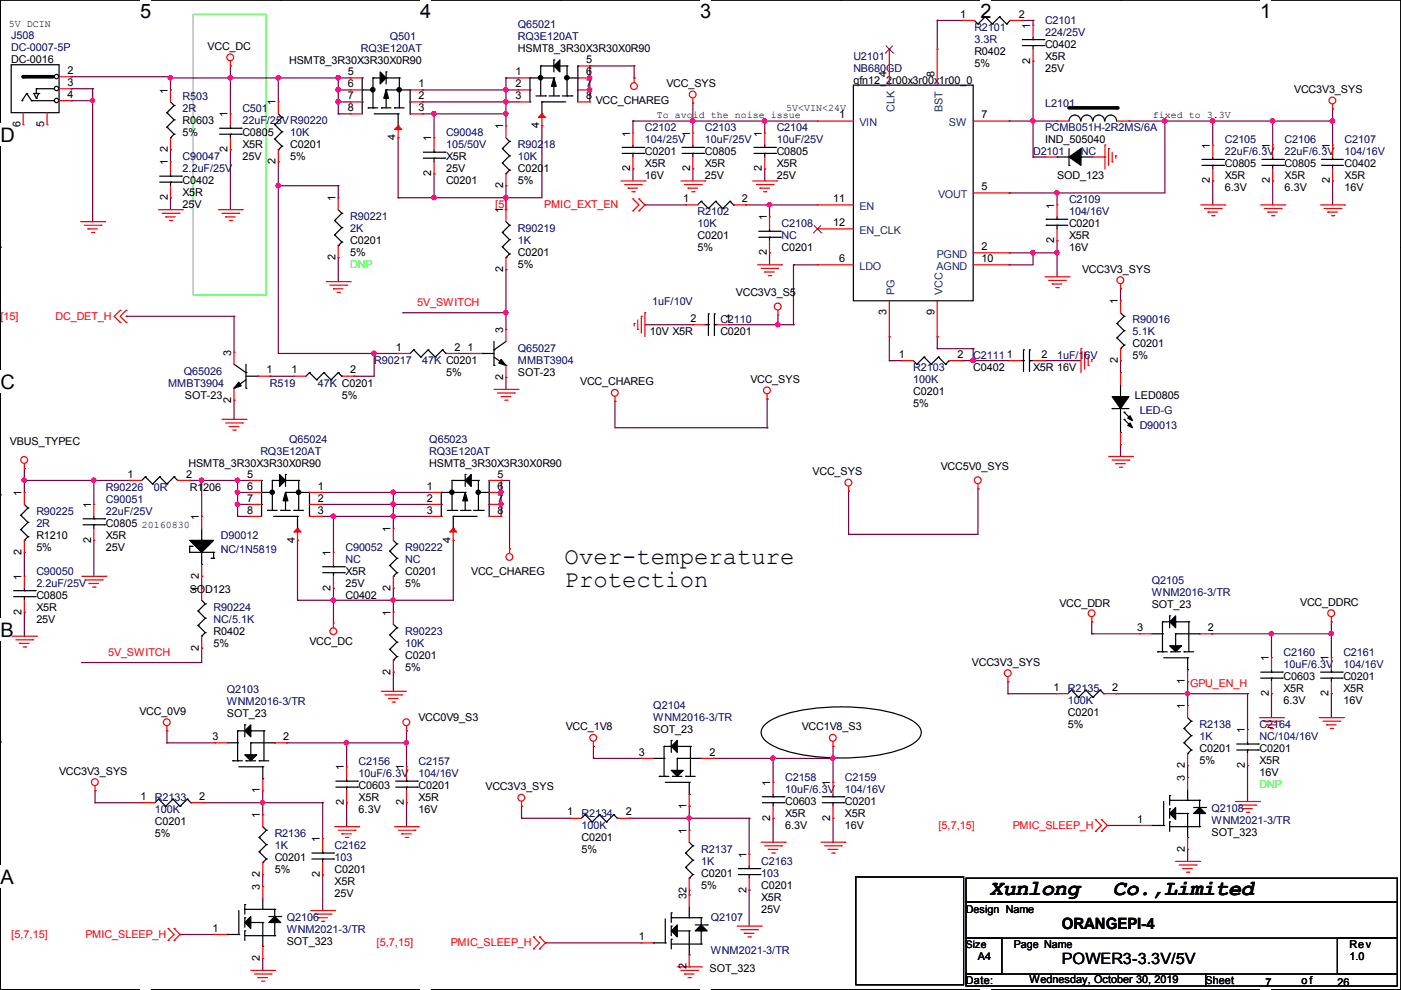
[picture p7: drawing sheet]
<svg xmlns="http://www.w3.org/2000/svg" width="297mm" height="210mm" viewBox="0 0 297 210" stroke-linecap="round" stroke-linejoin="round" font-family="sans-serif">
<defs><g id="words">
<g font-size="5.1">
<text x="119.7" y="119.5">Over-temperature</text>
<text x="119.7" y="124.6">Protection</text>
</g>
<g font-size="4.6">
<text x="209.9" y="189.8">Xunlong</text>
<text x="236" y="189.8">Co.,Limited</text>
</g>
<g font-size="4.2">
<text x="29.7" y="3.9">5</text>
<text x="89.1" y="3.9">4</text>
<text x="148.4" y="3.9">3</text>
<text x="207.9" y="3.9">2</text>
<text x="267.2" y="3.9">1</text>
<text x=".1" y="30.1">D</text>
<text x=".1" y="82.5">C</text>
<text x=".1" y="135">B</text>
<text x=".1" y="187.4">A</text>
</g>
<g font-size="3.3">
<text x="225.1" y="196.9">ORANGEPI-4</text>
<text x="225.1" y="204.4">POWER3-3.3V/5V</text>
</g>
<g font-size="2.3">
<text x="203.5" y="3.7">1</text>
<text x="216" y="3.7">2</text>
<text x="44" y="10.6">VCC_DC</text>
<text x="109.8" y="11.1">HSMT8_3R30X3R30X0R90</text>
<text x="206.6" y="11.6">R0402</text>
<text x="218.4" y="6.1" transform="rotate(-90 218.4 6.1)">1</text>
<text x="221.6" y="10.1">C0402</text>
<text x="2.4" y="13.4">DC-0016</text>
<text x="14.3" y="15.7">2</text>
<text x="61.3" y="13.6">HSMT8_3R30X3R30X0R90</text>
<text x="73.7" y="15.9">5</text>
<text x="109.3" y="15.9">1</text>
<text x="124.3" y="13.4">5</text>
<text x="124.3" y="15.9">6</text>
<text x="180.9" y="17.7">qfn12_2r00x3r00x1r00_0</text>
<text x="188" y="16.3" transform="rotate(-90 188 16.3)">4</text>
<text x="198.1" y="16.3" transform="rotate(-90 198.1 16.3)">8</text>
<text x="206.6" y="14.2">5%</text>
<text x="218.4" y="13.5" transform="rotate(-90 218.4 13.5)">2</text>
<text x="221.6" y="12.6">X5R</text>
<text x="221.6" y="15.2">25V</text>
<text x="14.3" y="20.8">4</text>
<text x="14.3" y="18.2">3</text>
<text x="35.6" y="19.8" transform="rotate(-90 35.6 19.8)">1</text>
<text x="58.4" y="22.4" transform="rotate(-90 58.4 22.4)">1</text>
<text x="73.7" y="18.5">6</text>
<text x="73.7" y="21">7</text>
<text x="73.7" y="23.6">8</text>
<text x="88.7" y="18.5">1</text>
<text x="88.7" y="21">2</text>
<text x="88.7" y="23.6">3</text>
<text x="109.3" y="18.5">2</text>
<text x="109.3" y="21">3</text>
<text x="124.3" y="18.5">7</text>
<text x="124.3" y="21">8</text>
<text x="126.3" y="22">VCC_CHAREG</text>
<text x="141.3" y="18.5">VCC_SYS</text>
<text x="274.4" y="19.7">VCC3V3_SYS</text>
<text x="4.3" y="26.9" transform="rotate(-90 4.3 26.9)">6</text>
<text x="9.4" y="26.9" transform="rotate(-90 9.4 26.9)">5</text>
<text x="38.7" y="26.3">R0603</text>
<text x="38.7" y="28.9">5%</text>
<text x="48.3" y="24.9" transform="rotate(-90 48.3 24.9)">1</text>
<text x="51.4" y="28.9">C0805</text>
<text x="83.8" y="29.7" transform="rotate(-90 83.8 29.7)">4</text>
<text x="91.4" y="30" transform="rotate(-90 91.4 30)">1</text>
<text x="106.7" y="27.4" transform="rotate(-90 106.7 27.4)">1</text>
<text x="114.3" y="27.2" transform="rotate(-90 114.3 27.2)">4</text>
<text x="133.6" y="29" transform="rotate(-90 133.6 29)">1</text>
<text x="146.3" y="29" transform="rotate(-90 146.3 29)">1</text>
<text x="161.5" y="29" transform="rotate(-90 161.5 29)">1</text>
<text x="177.9" y="25.1">1</text>
<text x="208.1" y="25.1">7</text>
<text x="35.6" y="35.1" transform="rotate(-90 35.6 35.1)">1</text>
<text x="35.6" y="32.3" transform="rotate(-90 35.6 32.3)">2</text>
<text x="48.3" y="32.3" transform="rotate(-90 48.3 32.3)">2</text>
<text x="51.4" y="31.4">X5R</text>
<text x="51.4" y="34">25V</text>
<text x="58.4" y="34.8" transform="rotate(-90 58.4 34.8)">2</text>
<text x="61.6" y="31.4">C0201</text>
<text x="61.6" y="34">5%</text>
<text x="94.6" y="34">X5R</text>
<text x="136.7" y="32.9">C0201</text>
<text x="136.7" y="35.5">X5R</text>
<text x="149.4" y="32.9">C0805</text>
<text x="149.4" y="35.5">X5R</text>
<text x="164.7" y="32.9">C0805</text>
<text x="164.7" y="35.5">X5R</text>
<text x="221.6" y="30.4">IND_505040</text>
<text x="256.5" y="31.5" transform="rotate(-90 256.5 31.5)">1</text>
<text x="259.7" y="35.5">C0805</text>
<text x="269.2" y="31.5" transform="rotate(-90 269.2 31.5)">1</text>
<text x="272.4" y="35.5">C0805</text>
<text x="281.9" y="31.5" transform="rotate(-90 281.9 31.5)">1</text>
<text x="285.1" y="35.5">C0402</text>
<text x="38.7" y="39">C0402</text>
<text x="38.7" y="41.6">X5R</text>
<text x="91.4" y="37.4" transform="rotate(-90 91.4 37.4)">2</text>
<text x="94.6" y="39">C0201</text>
<text x="94.6" y="36.5">25V</text>
<text x="106.7" y="39.9" transform="rotate(-90 106.7 39.9)">2</text>
<text x="109.8" y="36.5">C0201</text>
<text x="109.8" y="39">5%</text>
<text x="133.6" y="36.3" transform="rotate(-90 133.6 36.3)">2</text>
<text x="136.7" y="38">16V</text>
<text x="146.3" y="36.3" transform="rotate(-90 146.3 36.3)">2</text>
<text x="149.4" y="38">25V</text>
<text x="161.5" y="36.3" transform="rotate(-90 161.5 36.3)">2</text>
<text x="164.7" y="38">25V</text>
<text x="208.1" y="40.3">5</text>
<text x="224.1" y="38">SOD_123</text>
<text x="256.5" y="38.9" transform="rotate(-90 256.5 38.9)">2</text>
<text x="259.7" y="38">X5R</text>
<text x="259.7" y="40.6">6.3V</text>
<text x="269.2" y="38.9" transform="rotate(-90 269.2 38.9)">2</text>
<text x="272.4" y="38">X5R</text>
<text x="272.4" y="40.6">6.3V</text>
<text x="281.9" y="38.9" transform="rotate(-90 281.9 38.9)">2</text>
<text x="285.1" y="38">X5R</text>
<text x="285.1" y="40.6">16V</text>
<text x="35.6" y="42.4" transform="rotate(-90 35.6 42.4)">2</text>
<text x="38.7" y="44.1">25V</text>
<text x="71.1" y="42.7" transform="rotate(-90 71.1 42.7)">1</text>
<text x="106.7" y="45.2" transform="rotate(-90 106.7 45.2)">1</text>
<text x="144.9" y="42.9">1</text>
<text x="157.3" y="42.9">2</text>
<text x="162.6" y="46.8" transform="rotate(-90 162.6 46.8)">1</text>
<text x="176.6" y="42.9">11</text>
<text x="176.6" y="47.9">12</text>
<text x="223.5" y="44.2" transform="rotate(-90 223.5 44.2)">1</text>
<text x="74.3" y="51.7">C0201</text>
<text x="147.9" y="50.7">C0201</text>
<text x="147.9" y="53.3">5%</text>
<text x="165.7" y="53.3">C0201</text>
<text x="208.1" y="53">2</text>
<text x="223.5" y="51.6" transform="rotate(-90 223.5 51.6)">2</text>
<text x="226.7" y="48.2">C0201</text>
<text x="226.7" y="50.7">X5R</text>
<text x="226.7" y="53.3">16V</text>
<text x="71.1" y="55.1" transform="rotate(-90 71.1 55.1)">2</text>
<text x="74.3" y="54.3">5%</text>
<text x="106.7" y="57.7" transform="rotate(-90 106.7 57.7)">2</text>
<text x="109.8" y="54.3">C0201</text>
<text x="109.8" y="56.8">5%</text>
<text x="162.6" y="54.1" transform="rotate(-90 162.6 54.1)">2</text>
<text x="177.9" y="55.6">6</text>
<text x="208.1" y="55.6">10</text>
<text x="229.4" y="57.8">VCC3V3_SYS</text>
<text x="156" y="62.7">VCC3V3_S5</text>
<text x="237" y="64.5" transform="rotate(-90 237 64.5)">1</text>
<text x="106.7" y="70.6" transform="rotate(-90 106.7 70.6)">3</text>
<text x="137.8" y="71">10V X5R</text>
<text x="146.4" y="68.3">2</text>
<text x="152.7" y="71">C0201</text>
<text x="153.8" y="68.3">1</text>
<text x="188" y="66.8" transform="rotate(-90 188 66.8)">3</text>
<text x="198.1" y="66.8" transform="rotate(-90 198.1 66.8)">9</text>
<text x="49" y="75.5" transform="rotate(-90 49 75.5)">3</text>
<text x="83.9" y="74.4">1</text>
<text x="96.4" y="74.4">2</text>
<text x="99.1" y="74.4">1</text>
<text x="190.6" y="75.9">1</text>
<text x="203" y="75.9">2</text>
<text x="213.4" y="75.9">1</text>
<text x="220.8" y="75.9">2</text>
<text x="237" y="77" transform="rotate(-90 237 77)">2</text>
<text x="240.1" y="73.6">C0201</text>
<text x="240.1" y="76.1">5%</text>
<text x="56.5" y="79.2">1</text>
<text x="61.8" y="79.2">1</text>
<text x="74.3" y="79.2">2</text>
<text x="94.6" y="79.7">5%</text>
<text x="106.7" y="80.5" transform="rotate(-90 106.7 80.5)">2</text>
<text x="109.8" y="79.7">SOT-23</text>
<text x="123" y="81.7">VCC_CHAREG</text>
<text x="159.1" y="81.2">VCC_SYS</text>
<text x="193.6" y="83.7">C0201</text>
<text x="206.3" y="78.7">C0402</text>
<text x="219" y="78.7">X5R 16V</text>
<text x="39.2" y="84.5">SOT-23</text>
<text x="49" y="85.4" transform="rotate(-90 49 85.4)">2</text>
<text x="72.5" y="84.5">5%</text>
<text x="193.6" y="86.3">5%</text>
<text x="240.6" y="84.5">LED0805</text>
<text x="2.1" y="94.4">VBUS_TYPEC</text>
<text x="27" y="101.3">1</text>
<text x="39.5" y="101.3">2</text>
<text x="40" y="99">HSMT8_3R30X3R30X0R90</text>
<text x="52.4" y="101.3">5</text>
<text x="91" y="99">HSMT8_3R30X3R30X0R90</text>
<text x="105.5" y="101.3">5</text>
<text x="172.3" y="100.8">VCC_SYS</text>
<text x="199.5" y="99.8">VCC5V0_SYS</text>
<text x="4.6" y="105.2" transform="rotate(-90 4.6 105.2)">1</text>
<text x="19.3" y="107.7" transform="rotate(-90 19.3 107.7)">1</text>
<text x="40.2" y="104.1">R1206</text>
<text x="52.4" y="103.8">6</text>
<text x="52.4" y="106.4">7</text>
<text x="67.4" y="103.8">1</text>
<text x="67.4" y="106.4">2</text>
<text x="90.5" y="103.8">1</text>
<text x="90.5" y="106.4">2</text>
<text x="105.5" y="103.8">6</text>
<text x="105.5" y="106.4">7</text>
<text x="22.4" y="111.7">C0805</text>
<text x="42.2" y="110.3" transform="rotate(-90 42.2 110.3)">1</text>
<text x="52.4" y="108.9">8</text>
<text x="67.4" y="108.9">3</text>
<text x="82.8" y="112.8" transform="rotate(-90 82.8 112.8)">1</text>
<text x="90.5" y="108.9">3</text>
<text x="105.5" y="108.9">8</text>
<text x="4.6" y="117.6" transform="rotate(-90 4.6 117.6)">2</text>
<text x="7.7" y="114.2">R1210</text>
<text x="7.7" y="116.8">5%</text>
<text x="19.3" y="115.1" transform="rotate(-90 19.3 115.1)">2</text>
<text x="22.4" y="114.2">X5R</text>
<text x="22.4" y="116.8">25V</text>
<text x="62.5" y="115.1" transform="rotate(-90 62.5 115.1)">4</text>
<text x="70.1" y="117.9" transform="rotate(-90 70.1 117.9)">1</text>
<text x="95.5" y="115.1" transform="rotate(-90 95.5 115.1)">4</text>
<text x="4.6" y="123" transform="rotate(-90 4.6 123)">1</text>
<text x="40.2" y="125.7">SOD123</text>
<text x="42.2" y="125.5" transform="rotate(-90 42.2 125.5)">1</text>
<text x="42.2" y="122.7" transform="rotate(-90 42.2 122.7)">2</text>
<text x="70.1" y="125.2" transform="rotate(-90 70.1 125.2)">2</text>
<text x="73.2" y="121.8">X5R</text>
<text x="73.2" y="124.4">25V</text>
<text x="82.8" y="125.2" transform="rotate(-90 82.8 125.2)">2</text>
<text x="85.9" y="121.8">C0201</text>
<text x="85.9" y="124.4">5%</text>
<text x="99.9" y="121.8">VCC_CHAREG</text>
<text x="4.6" y="130.3" transform="rotate(-90 4.6 130.3)">2</text>
<text x="7.7" y="126.9">C0805</text>
<text x="7.7" y="129.5">X5R</text>
<text x="73.2" y="126.9">C0402</text>
<text x="82.8" y="130.6" transform="rotate(-90 82.8 130.6)">1</text>
<text x="224.6" y="128.7">VCC_DDR</text>
<text x="244.2" y="129">SOT_23</text>
<text x="275.7" y="128.5">VCC_DDRC</text>
<text x="7.7" y="132">25V</text>
<text x="42.2" y="137.9" transform="rotate(-90 42.2 137.9)">2</text>
<text x="45.3" y="134.5">R0402</text>
<text x="45.3" y="137.1">5%</text>
<text x="65.6" y="136.8">VCC_DC</text>
<text x="241.1" y="133.8">3</text>
<text x="256.1" y="133.8">2</text>
<text x="82.8" y="143" transform="rotate(-90 82.8 143)">2</text>
<text x="85.9" y="139.6">C0201</text>
<text x="85.9" y="142.2">5%</text>
<text x="206.1" y="141.2">VCC3V3_SYS</text>
<text x="269" y="140.2" transform="rotate(-90 269 140.2)">1</text>
<text x="281.7" y="140.2" transform="rotate(-90 281.7 140.2)">1</text>
<text x="223.4" y="146.5">1</text>
<text x="235.8" y="146.5">2</text>
<text x="251.2" y="145" transform="rotate(-90 251.2 145)">1</text>
<text x="269" y="147.6" transform="rotate(-90 269 147.6)">2</text>
<text x="272.1" y="144.2">C0603</text>
<text x="272.1" y="146.7">X5R</text>
<text x="272.1" y="149.3">6.3V</text>
<text x="281.7" y="147.6" transform="rotate(-90 281.7 147.6)">2</text>
<text x="284.8" y="144.2">C0201</text>
<text x="284.8" y="146.7">X5R</text>
<text x="284.8" y="149.3">16V</text>
<text x="29.5" y="151.6">VCC_0V9</text>
<text x="48.1" y="152.1">SOT_23</text>
<text x="88.7" y="152.8">VCC0V9_S3</text>
<text x="120" y="154.9">VCC_1V8</text>
<text x="138.5" y="155.4">SOT_23</text>
<text x="170" y="154.9">VCC1V8_S3</text>
<text x="226.4" y="151.8">C0201</text>
<text x="226.4" y="154.4">5%</text>
<text x="251.2" y="150.4" transform="rotate(-90 251.2 150.4)">1</text>
<text x="263.9" y="155.5" transform="rotate(-90 263.9 155.5)">1</text>
<text x="45" y="156.9">3</text>
<text x="60" y="156.9">2</text>
<text x="135.5" y="160.2">3</text>
<text x="150.5" y="160.2">2</text>
<text x="254.3" y="159.4">C0201</text>
<text x="254.3" y="162">5%</text>
<text x="267" y="159.4">C0201</text>
<text x="267" y="162">X5R</text>
<text x="12.5" y="164.3">VCC3V3_SYS</text>
<text x="72.9" y="163.3" transform="rotate(-90 72.9 163.3)">1</text>
<text x="76" y="167.3">C0603</text>
<text x="85.6" y="163.3" transform="rotate(-90 85.6 163.3)">1</text>
<text x="88.7" y="167.3">C0201</text>
<text x="103" y="167.6">VCC3V3_SYS</text>
<text x="163.3" y="166.6" transform="rotate(-90 163.3 166.6)">1</text>
<text x="176" y="166.6" transform="rotate(-90 176 166.6)">1</text>
<text x="251.2" y="165.6" transform="rotate(-90 251.2 165.6)">3</text>
<text x="251.2" y="162.8" transform="rotate(-90 251.2 162.8)">2</text>
<text x="263.9" y="162.8" transform="rotate(-90 263.9 162.8)">2</text>
<text x="267" y="164.5">16V</text>
<text x="29.8" y="169.6">1</text>
<text x="42.2" y="169.6">2</text>
<text x="55.1" y="173.5" transform="rotate(-90 55.1 173.5)">1</text>
<text x="55.1" y="168.2" transform="rotate(-90 55.1 168.2)">1</text>
<text x="72.9" y="170.7" transform="rotate(-90 72.9 170.7)">2</text>
<text x="76" y="169.9">X5R</text>
<text x="76" y="172.4">6.3V</text>
<text x="85.6" y="170.7" transform="rotate(-90 85.6 170.7)">2</text>
<text x="88.7" y="169.9">X5R</text>
<text x="88.7" y="172.4">16V</text>
<text x="120.2" y="172.9">1</text>
<text x="132.7" y="172.9">2</text>
<text x="145.5" y="171.5" transform="rotate(-90 145.5 171.5)">1</text>
<text x="166.5" y="170.6">C0603</text>
<text x="166.5" y="173.2">X5R</text>
<text x="179.2" y="170.6">C0201</text>
<text x="179.2" y="173.2">X5R</text>
<text x="32.9" y="174.9">C0201</text>
<text x="32.9" y="177.5">5%</text>
<text x="67.8" y="178.6" transform="rotate(-90 67.8 178.6)">1</text>
<text x="123.3" y="178.2">C0201</text>
<text x="145.5" y="176.8" transform="rotate(-90 145.5 176.8)">1</text>
<text x="163.3" y="174" transform="rotate(-90 163.3 174)">2</text>
<text x="166.5" y="175.7">6.3V</text>
<text x="176" y="174" transform="rotate(-90 176 174)">2</text>
<text x="179.2" y="175.7">16V</text>
<text x="241.1" y="174.4">1</text>
<text x="256.9" y="177.2">SOT_323</text>
<text x="55.1" y="185.9" transform="rotate(-90 55.1 185.9)">2</text>
<text x="58.3" y="182.6">C0201</text>
<text x="58.3" y="185.1">5%</text>
<text x="67.8" y="185.9" transform="rotate(-90 67.8 185.9)">2</text>
<text x="71" y="185.1">C0201</text>
<text x="123.3" y="180.8">5%</text>
<text x="148.7" y="185.9">C0201</text>
<text x="158.2" y="181.9" transform="rotate(-90 158.2 181.9)">1</text>
<text x="251.2" y="180.6" transform="rotate(-90 251.2 180.6)">2</text>
<text x="55.1" y="188.7" transform="rotate(-90 55.1 188.7)">3</text>
<text x="71" y="187.6">X5R</text>
<text x="71" y="190.2">25V</text>
<text x="145.5" y="190.5" transform="rotate(-90 145.5 190.5)">32</text>
<text x="148.7" y="188.4">5%</text>
<text x="158.2" y="189.2" transform="rotate(-90 158.2 189.2)">2</text>
<text x="161.4" y="188.4">C0201</text>
<text x="161.4" y="190.9">X5R</text>
<text x="45" y="197.5">1</text>
<text x="161.4" y="193.5">25V</text>
<text x="204.8" y="193.5">Design Name</text>
<text x="55.1" y="203.7" transform="rotate(-90 55.1 203.7)">2</text>
<text x="60.8" y="200.3">SOT_323</text>
<text x="135.5" y="199.3">1</text>
<text x="207.3" y="203.6">A4</text>
<text x="215" y="201.1">Page Name</text>
<text x="286.1" y="201.1">Rev</text>
<text x="286.1" y="203.6">1.0</text>
<text x="145.5" y="205.5" transform="rotate(-90 145.5 205.5)">2</text>
<text x="150.5" y="206.2">SOT_323</text>
<text x="204.8" y="208.7">Date:</text>
<text x="218.3" y="208.5">Wednesday, October 30, 2019</text>
<text x="255.6" y="208.7">Sheet</text>
<text x="268.3" y="209">7</text>
<text x="275.9" y="208.7">o f</text>
<text x="283.5" y="209">26</text>
</g>
<g font-size="2.3" fill="#00007f">
<text x="221.6" y="5">C2101</text>
<text x="2.4" y="10.9">DC-0007-5P</text>
<text x="2.4" y="8.3">J508</text>
<text x="76.5" y="11.1">RQ3E120AT</text>
<text x="82.6" y="8.6">Q501</text>
<text x="109.8" y="6">Q65021</text>
<text x="109.8" y="8.6">RQ3E120AT</text>
<text x="206.6" y="6.5">R2101</text>
<text x="206.6" y="9.1">3.3R</text>
<text x="221.6" y="7.5">224/25V</text>
<text x="180.9" y="12.6">U2101</text>
<text x="180.9" y="15.2">NB680GD</text>
<text x="38.7" y="21.3">R503</text>
<text x="38.7" y="23.8">2R</text>
<text x="51.4" y="23.8">C501</text>
<text x="221.6" y="22.8">L2101</text>
<text x="51.4" y="26.3">22uF/25VR90220</text>
<text x="61.6" y="28.9">10K</text>
<text x="94.6" y="28.9">C90048</text>
<text x="136.7" y="27.9">C2102</text>
<text x="149.4" y="27.9">C2103</text>
<text x="164.7" y="27.9">C2104</text>
<text x="221.6" y="27.9">PCMB051H-2R2MS/6A</text>
<text x="38.7" y="34">C90047</text>
<text x="94.6" y="31.4">105/50V</text>
<text x="109.8" y="31.4">R90218</text>
<text x="109.8" y="34">10K</text>
<text x="136.7" y="30.4">104/25V</text>
<text x="149.4" y="30.4">10uF/25V</text>
<text x="164.7" y="30.4">10uF/25V</text>
<text x="219" y="32.9">D2101</text>
<text x="229.2" y="32.9">NC</text>
<text x="259.7" y="30.4">C2105</text>
<text x="259.7" y="32.9">22uF/6.3V</text>
<text x="272.4" y="30.4">C2106</text>
<text x="272.4" y="32.9">22uF/6.3V</text>
<text x="285.1" y="30.4">C2107</text>
<text x="285.1" y="32.9">104/16V</text>
<text x="38.7" y="36.5">2.2uF/25V</text>
<text x="74.3" y="46.7">R90221</text>
<text x="147.9" y="45.6">R2102</text>
<text x="226.7" y="43.1">C2109</text>
<text x="226.7" y="45.6">104/16V</text>
<text x="74.3" y="49.2">2K</text>
<text x="109.8" y="49.2">R90219</text>
<text x="109.8" y="51.7">1K</text>
<text x="147.9" y="48.2">10K</text>
<text x="165.7" y="48.2">C2108</text>
<text x="165.7" y="50.7">NC</text>
<text x="138.3" y="64.7">1uF/10V</text>
<text x="152.7" y="68.5">C2110</text>
<text x="240.1" y="68.5">R90016</text>
<text x="240.1" y="71">5.1K</text>
<text x="79.3" y="77.1">R90217</text>
<text x="89.5" y="77.1">47K C0201</text>
<text x="109.8" y="74.6">Q65027</text>
<text x="109.8" y="77.1">MMBT3904</text>
<text x="206.3" y="76.1">C2111</text>
<text x="224.1" y="76.1">1uF/16V</text>
<text x="35.6" y="82">MMBT3904</text>
<text x="38.9" y="79.4">Q65026</text>
<text x="57.2" y="82">R519</text>
<text x="67.4" y="82">47K C0201</text>
<text x="193.6" y="78.7">R2103</text>
<text x="193.6" y="81.2">100K</text>
<text x="241.6" y="87.8">LED-G</text>
<text x="61.3" y="93.9">Q65024</text>
<text x="91" y="93.9">Q65023</text>
<text x="241.6" y="90.9">D90013</text>
<text x="55.2" y="96.4">RQ3E120AT</text>
<text x="91" y="96.4">RQ3E120AT</text>
<text x="22.4" y="104.1">R90226</text>
<text x="22.4" y="106.6">C90051</text>
<text x="32.6" y="104.1">0R</text>
<text x="7.7" y="109.1">R90225</text>
<text x="7.7" y="111.7">2R</text>
<text x="22.4" y="109.1">22uF/25V</text>
<text x="46.8" y="114.2">D90012</text>
<text x="46.8" y="117.3">NC/1N5819</text>
<text x="73.2" y="116.8">C90052</text>
<text x="73.2" y="119.3">NC</text>
<text x="85.9" y="116.8">R90222</text>
<text x="85.9" y="119.3">NC</text>
<text x="7.7" y="121.8">C90050</text>
<text x="7.7" y="124.4">2.2uF/25V</text>
<text x="244.2" y="123.9">Q2105</text>
<text x="45.3" y="129.5">R90224</text>
<text x="244.2" y="126.4">WNM2016-3/TR</text>
<text x="45.3" y="132">NC/5.1K</text>
<text x="85.9" y="134.5">R90223</text>
<text x="85.9" y="137.1">10K</text>
<text x="272.1" y="139.1">C2160</text>
<text x="272.1" y="141.7">10uF/6.3V</text>
<text x="284.8" y="139.1">C2161</text>
<text x="284.8" y="141.7">104/16V</text>
<text x="48.1" y="147">Q2103</text>
<text x="48.1" y="149.5">WNM2016-3/TR</text>
<text x="226.4" y="146.7">R2135</text>
<text x="226.4" y="149.3">100K</text>
<text x="138.5" y="150.3">Q2104</text>
<text x="138.5" y="152.8">WNM2016-3/TR</text>
<text x="254.3" y="154.4">R2138</text>
<text x="267" y="154.4">C2164</text>
<text x="254.3" y="156.9">1K</text>
<text x="267" y="156.9">NC/104/16V</text>
<text x="76" y="162.2">C2156</text>
<text x="76" y="164.8">10uF/6.3V</text>
<text x="88.7" y="162.2">C2157</text>
<text x="88.7" y="164.8">104/16V</text>
<text x="166.5" y="165.5">C2158</text>
<text x="179.2" y="165.5">C2159</text>
<text x="32.9" y="169.9">R2133</text>
<text x="32.9" y="172.4">100K</text>
<text x="123.3" y="173.2">R2134</text>
<text x="166.5" y="168.1">10uF/6.3V</text>
<text x="179.2" y="168.1">104/16V</text>
<text x="256.9" y="172.1">Q2108</text>
<text x="58.3" y="177.5">R2136</text>
<text x="123.3" y="175.7">100K</text>
<text x="256.9" y="174.7">WNM2021-3/TR</text>
<text x="58.3" y="180">1K</text>
<text x="71" y="180">C2162</text>
<text x="71" y="182.6">103</text>
<text x="148.7" y="180.8">R2137</text>
<text x="148.7" y="183.3">1K</text>
<text x="161.4" y="183.3">C2163</text>
<text x="161.4" y="185.9">103</text>
<text x="60.8" y="195.3">Q2106</text>
<text x="60.8" y="197.8">WNM2021-3/TR</text>
<text x="150.7" y="195.3">Q2107</text>
<text x="150.7" y="202.4">WNM2021-3/TR</text>
</g>
<g font-size="2.3" fill="#003f7f">
<text x="189.7" y="23.8" transform="rotate(-90 189.7 23.8)">CLK</text>
<text x="199.8" y="23.8" transform="rotate(-90 199.8 23.8)">BST</text>
<text x="182.2" y="26.8">VIN</text>
<text x="201.2" y="26.8">SW</text>
<text x="182.2" y="44.5">EN</text>
<text x="198.9" y="42">VOUT</text>
<text x="182.2" y="49.6">EN_CLK</text>
<text x="182.2" y="57.2">LDO</text>
<text x="198.5" y="57.2">AGND</text>
<text x="198.6" y="54.7">PGND</text>
<text x="189.7" y="62.5" transform="rotate(-90 189.7 62.5)">PG</text>
<text x="199.8" y="62.5" transform="rotate(-90 199.8 62.5)">VCC</text>
</g>
<g font-size="2.3" fill="#f00">
<text x="105" y="44.1">[5]</text>
<text x="115.4" y="44.1">PMIC_EXT_EN</text>
<text x="88.5" y="65">5V_SWITCH</text>
<text x=".1" y="67.7">[15]</text>
<text x="11.8" y="67.7">DC_DET_H</text>
<text x="22.9" y="139.1">5V_SWITCH</text>
<text x="252.3" y="145.7">GPU_EN_H</text>
<text x="199" y="175.7">[5,7,15]</text>
<text x="214.7" y="175.7">PMIC_SLEEP_H</text>
<text x="2.4" y="198.8">[5,7,15]</text>
<text x="18.1" y="198.8">PMIC_SLEEP_H</text>
<text x="79.8" y="200.6">[5,7,15]</text>
<text x="95.6" y="200.6">PMIC_SLEEP_H</text>
</g>
<text font-size="2.3" fill="#01ff3f" x="74.3" y="56.8">DNP</text>
<text font-size="2.3" fill="#01ff00" x="267" y="167.1">DNP</text>
<text font-size="2.2" x="204.8" y="201">Size</text>
<g font-size="2.1">
<text x="1.9" y="5.7">5V DCIN</text>
<text x="166.7" y="23.5">5V&lt;VIN&lt;24V</text>
<text x="139.3" y="25">To avoid the noise issue</text>
<text x="244.4" y="25">fixed to 3.3V</text>
<text x="30.1" y="111.9">20160830</text>
</g>
</g></defs>
<path d="M.1 0h296.9v209.8h-296.9z" fill="none" stroke="#000" stroke-width=".25"/>
<g fill="#fff">
<path d="M29.7 0h2.3v4.8h-2.3z"/>
<path d="M29.7 209.8h2.3v.2h-2.3z"/>
</g>
<path d="M59.4 0h.1M59.4 209.8h.1" fill="none" stroke="#000" stroke-width=".25"/>
<g fill="#fff">
<path d="M89.1 0h2.3v4.8h-2.3z"/>
<path d="M89.1 209.8h2.3v.2h-2.3z"/>
</g>
<path d="M118.8 0h.1M118.8 209.8h.1" fill="none" stroke="#000" stroke-width=".25"/>
<g fill="#fff">
<path d="M148.4 0h2.3v4.8h-2.3z"/>
<path d="M148.4 209.8h2.3v.2h-2.3z"/>
</g>
<path d="M178.2 0h.1M178.2 209.8h.1" fill="none" stroke="#000" stroke-width=".25"/>
<g fill="#fff">
<path d="M207.9 0h2.2v4.8h-2.2z"/>
<path d="M207.9 209.8h2.2v.2h-2.2z"/>
</g>
<path d="M237.6 0h.1M237.6 209.8h.1" fill="none" stroke="#000" stroke-width=".25"/>
<g fill="#fff">
<path d="M267.2 0h2.3v4.8h-2.3z"/>
<path d="M267.2 209.8h2.3v.2h-2.3z"/>
<path d="M.1 26.2h2.9v4.7h-2.9z"/>
<path d="M.1 78.6h2.9v4.7h-2.9z"/>
</g>
<path d="M.1 52.4h.1M297 52.4h.1" fill="none" stroke="#000" stroke-width=".25"/>
<path d="M.1 131.1h2.7v4.7h-2.7z" fill="#fff"/>
<path d="M.1 104.9h.1M297 104.9h.1" fill="none" stroke="#000" stroke-width=".25"/>
<path d="M.1 183.5h2.7v4.7h-2.7z" fill="#fff"/>
<g fill="none" stroke="#000" stroke-width=".25">
<path d="M2.4 13.7h10.1v10.2h-10.1zM5.7 19.8h.1M5.7 19.8l1 1.6M5.7 19.8l-1 1.6M7.2 19.8h.1M7.2 19.8l.5 1M7.2 19.8h1M7.7 18.8h.1M7.7 19.8h.1M7.7 18.8h3.8M7.7 18.8v1M8.2 19.8h.1"/>
<path d="M8.2 19.8l-.5 1M76.8 19.1h.1M76.8 16.5h.1M76.8 19.1h2.3M76.8 16.5v7.6M79.1 16.5h.1M79.1 19.1h.1M79.1 16.5h1.5M79.1 16.5v6.4M81.9 16.5h.1M81.9 19.1h.1M81.9 15.3h.1"/>
<path d="M81.9 16.5h2.8M81.9 19.1h5.1M81.9 15.3v2.5M81.9 19.1v3.8M84.7 16.5h.1M84.7 16.5v6.4M87 19.1h.1M87 19.1v5M112.4 16.5h.1M112.4 19.1h.1M112.4 16.5h5M112.4 16.5v5.1"/>
<path d="M114.6 14h.1M114.6 14v6.3M114.6 14h2.8M117.4 14h.1M117.4 16.5h.1M117.4 12.7h.1M117.4 12.7v2.6M117.4 16.5v3.8M118.7 14h1.5M120.2 14h.1M120.2 16.5h.1M120.2 14v6.3"/>
<path d="M120.2 16.5h2.3M122.5 19.1h.1M122.5 16.5h.1M122.5 14h.1M122.5 14v7.6M180.9 18h25.4v45.8h-25.4zM206.6 4.3l.7 .8M207.3 5.1h.1M208.9 3.6h.1M208.9 3.6l-1.6 1.5M208.9 3.6l1.5 1.5M210.4 5.1h.1"/>
<path d="M211.9 3.6h.1M211.9 3.6l-1.5 1.5M211.9 3.6l1.5 1.5M213.4 5.1h.1M214.2 4.3h.1M214.2 4.3l-.8 .8M216.7 9.7h4.6M216.7 8.4h4.6M219 8.4h.1M219 9.7h.1M219 7.9v.5M219 9.7v.7"/>
<path d="M221.3 9.7h.1M221.3 8.4h.1M4.7 21.4h.1M6.7 21.4h.1M6.7 21.4h4.8M7.7 20.8h.1M33.9 38.6h4.5M33.9 37.4h4.5M35.4 23.9h.1M35.4 26.9h.1M35.4 23.9l1.5 1.5M35.4 26.9l1.5 1.6"/>
<path d="M36.2 29.2h.1M36.2 37.4h.1M36.2 38.6h.1M36.2 21.6l.7 .8M36.2 36.8v.6M36.2 38.6v.8M36.9 22.4h.1M36.9 25.4h.1M36.9 28.5h.1M36.9 22.4l-1.5 1.5M36.9 25.4l-1.5 1.5M36.9 28.5l-.7 .7"/>
<path d="M38.4 38.6h.1M38.4 37.4h.1M46.6 28.5h4.5M46.6 27.2h4.5M48.9 27.2h.1M48.9 28.5h.1M48.9 26.7v.5M48.9 28.5v.7M51.1 28.5h.1M51.1 27.2h.1M58.3 26.4h.1M58.3 29.5h.1"/>
<path d="M58.3 26.4l1.5 1.6M58.3 29.5l1.5 1.5M59 31.8h.1M59 24.1l.8 .8M59.8 24.9h.1M59.8 28h.1M59.8 31h.1M59.8 24.9l-1.5 1.5M59.8 28l-1.5 1.5M59.8 31l-.8 .8M76.8 21.6h.1M78.1 22.9h.1"/>
<path d="M78.1 22.9h2M79.1 22.9h.1M79.3 24.1h5.1M80.9 22.9h.1M80.9 22.9h2M83.7 22.9h.1M83.7 22.9h2M84.4 24.1h.1M84.4 26.7h.1M84.4 24.1v2.6M87 21.6h.1M87 24.1h.1"/>
<path d="M89.7 33.5h4.6M89.7 32.3h4.6M92 32.3h.1M92 33.5h.1M92 31.8v.5M92 33.5v.8M94.3 33.5h.1M94.3 32.3h.1M106.5 31.5h.1M106.5 34.6h.1M106.5 31.5l1.5 1.5M106.5 34.6l1.5 1.5"/>
<path d="M107.3 36.8h.1M107.3 29.2l.7 .8M108 30h.1M108 33h.1M108 36.1h.1M108 30l-1.5 1.5M108 33l-1.5 1.6M108 36.1l-.7 .7M112.4 21.6h.1M113.6 20.3h2.1M114.9 21.6h.1M114.9 24.1h.1"/>
<path d="M114.9 21.6h5.1M114.9 21.6v2.5M115.7 20.3h.1M116.4 20.3h2M118.4 20.3h.1M119.2 20.3h2M120.2 20.3h.1M121.2 20.3h.1M131.9 32.5h4.6M131.9 31.3h4.6M134.2 31.3h.1M134.2 32.5h.1"/>
<path d="M134.2 30.7v.6M134.2 32.5v.8M136.5 32.5h.1M136.5 31.3h.1M144.6 32.5h4.6M144.6 31.3h4.6M146.9 31.3h.1M146.9 32.5h.1M146.9 30.7v.6M146.9 32.5v.8M149.2 32.5h.1M149.2 31.3h.1"/>
<path d="M159.9 32.5h4.5M159.9 31.3h4.5M162.1 31.3h.1M162.1 32.5h.1M162.1 30.7v.6M162.1 32.5v.8M164.4 32.5h.1M164.4 31.3h.1M224.1 33.3h.1M224.1 33.3h2.6M226.7 35.1h.1M226.7 31.5v3.6"/>
<path d="M229.1 25.7a1.23 1.23 0 0 0-1.2-1.3 1.23 1.23 0 0 0-1.2 1.3M229.2 33.3h.1M229.2 33.3h2.5M231.6 25.7a1.23 1.23 0 0 0-1.2-1.3 1.23 1.23 0 0 0-1.2 1.3M234.2 25.7a1.23 1.23 0 0 0-1.2-1.3 1.23 1.23 0 0 0-1.3 1.3M236.7 25.7a1.23 1.23 0 0 0-1.2-1.3 1.23 1.23 0 0 0-1.2 1.3M254.8 35.1h4.6M254.8 33.8h4.6M257.1 33.8h.1M257.1 35.1h.1M257.1 33.3v.5M257.1 35.1v.7"/>
<path d="M259.4 35.1h.1M259.4 33.8h.1M267.5 35.1h4.6M267.5 33.8h4.6M269.8 33.8h.1M269.8 35.1h.1M269.8 33.3v.5M269.8 35.1v.7M272.1 35.1h.1M272.1 33.8h.1M280.2 35.1h.1M280.2 33.8h.1"/>
<path d="M280.2 35.1h4.6M280.2 33.8h4.6M282.5 33.8h.1M282.5 35.1h.1M282.5 33.3v.5M282.5 35.1v.7M71 46.8h.1M71 49.8h.1M71 46.8l1.5 1.5M71 49.8l1.5 1.5M71.7 52.1h.1M71.7 44.5l.8 .7"/>
<path d="M72.5 45.2h.1M72.5 48.3h.1M72.5 51.3h.1M72.5 45.2l-1.5 1.6M72.5 48.3l-1.5 1.5M72.5 51.3l-.8 .8M106.5 49.3h.1M106.5 52.3h.1M106.5 49.3l1.5 1.5M106.5 52.3l1.5 1.6M107.3 54.6h.1M107.3 47l.7 .8"/>
<path d="M108 47.8h.1M108 50.8h.1M108 53.9h.1M108 53.9l-.7 .7M108 47.8l-1.5 1.5M108 50.8l-1.5 1.5M148.7 42.7h.1M148.7 42.7l-.8 .7M148.7 42.7l1.5 1.5M150.2 44.2h.1M151.7 42.7h.1M151.7 42.7l-1.5 1.5"/>
<path d="M151.7 42.7l1.5 1.5M153.2 44.2h.1M154.8 42.7h.1M154.8 42.7l-1.6 1.5M154.8 42.7l.7 .7M155.5 43.4h.1M160.9 50.3h4.5M160.9 49h4.5M163.2 49h.1M163.2 50.3h.1M163.2 48.5v.5M163.2 50.3v.8"/>
<path d="M165.4 50.3h.1M165.4 49h.1M221.8 47.8h.1M221.8 46.5h.1M221.8 47.8h4.6M221.8 46.5h4.6M224.1 46.5h.1M224.1 47.8h.1M224.1 46v.5M224.1 47.8v.7M49.6 77.2l2.6 1.8M52.2 79h.1"/>
<path d="M52.2 77.2v5.1M52.2 79.8h2.5M54.7 79.8h.1M65.6 79h.1M65.6 79l-.7 .8M65.6 79l1.5 1.5M68.7 79h.1M68.7 79l-1.6 1.5M68.7 79l1.5 1.5M71.7 79h.1M71.7 79l-1.5 1.5M71.7 79l.8 .8"/>
<path d="M72.5 79.8h.1M87.7 74.2h.1M87.7 74.2l-.7 .7M87.7 74.2l1.5 1.5M89.2 75.7h.1M90.8 74.2h.1M90.8 74.2l-1.6 1.5M90.8 74.2l1.5 1.5M92.3 75.7h.1M93.8 74.2h.1M93.8 74.2l-1.5 1.5M93.8 74.2l.8 .7"/>
<path d="M94.6 74.9h.1M102.2 74.9h.1M102.2 74.9h2.5M104.7 74.2h.1M104.7 77.5h.1M104.7 75.7l2.6 1.8M104.7 72.4v5.1M107.3 77.5h.1M107.3 72.4l-2.6 1.8M149.4 68.8h.8M150.2 66.6h.1M150.2 68.8h.1"/>
<path d="M150.2 66.6v4.5M151.5 68.8h.1M151.5 66.6h.1M151.5 68.8h.5M151.5 66.6v4.5M193.6 76.5l.8 .7M194.4 77.2h.1M195.9 75.7h.1M195.9 75.7l-1.5 1.5M195.9 75.7l1.5 1.5M197.4 77.2h.1M199 75.7h.1"/>
<path d="M199 75.7l-1.6 1.5M199 75.7l1.5 1.5M200.5 77.2h.1M201.3 76.5h.1M201.3 76.5l-.8 .7M216.5 76.5h.5M217 76.5h.1M217 74.2h.1M217 74.2v4.6M218.3 74.2h.1M218.3 76.5h.1M218.3 76.5h.7"/>
<path d="M218.3 74.2v4.6M236.8 68.6h.1M236.8 71.6h.1M236.8 68.6l1.5 1.5M236.8 71.6l1.5 1.6M237.6 73.9h.1M237.6 66.3l.7 .8M238.3 67.1h.1M238.3 70.1h.1M238.3 73.2h.1M238.3 67.1l-1.5 1.5M238.3 70.1l-1.5 1.5"/>
<path d="M238.3 73.2l-.7 .7M49.6 82.3h.1M52.2 82.3h.1M52.2 80.5l-2.6 1.8M67.1 80.5h.1M70.2 80.5h.1M235.8 86.6h.1M235.8 86.6h3.6M237.6 84.1h.1M237.6 91.7h.1M237.6 81.5v2.6M237.6 86.6v5.1"/>
<path d="M238.3 87.4h.1M238.3 88.9h.1M238.3 87.4l1.6 1.5M238.3 88.9l1.6 1.5M4.4 109.2h.1M4.4 112.3h.1M4.4 109.2l1.5 1.6M4.4 112.3l1.5 1.5M5.2 114.6h.1M5.2 106.9l.7 .8M5.9 107.7h.1M5.9 110.8h.1"/>
<path d="M5.9 113.8h.1M5.9 107.7l-1.5 1.5M5.9 110.8l-1.5 1.5M5.9 113.8l-.7 .8M17.6 111.3h4.6M17.6 110h4.6M19.9 110h.1M19.9 111.3h.1M19.9 109.5v.5M19.9 111.3v.7M22.2 111.3h.1M22.2 110h.1"/>
<path d="M30.8 101.1h.1M30.8 101.1l-.7 .8M30.8 101.1l1.5 1.5M32.3 102.6h.1M33.9 101.1h.1M33.9 101.1l-1.6 1.5M33.9 101.1l1.5 1.5M35.4 102.6h.1M36.9 101.1h.1M36.9 101.1l-1.5 1.5M36.9 101.1l.8 .8M37.7 101.9h.1"/>
<path d="M40.2 115.8h.1M40.2 115.8v1.3h5.1M40.2 115.8h.5M40.7 115.8h.1M42.8 114.6h.1M42.8 119.6h.1M42.8 112v2.6M42.8 117.1v2.5M44.8 118.4h.1M44.8 118.4h.5M45.3 117.1h.1M45.3 118.4h.1"/>
<path d="M45.3 117.1v1.3M55.5 106.9h.1M55.5 104.4h.1M55.5 101.9h.1M55.5 104.4h2.2M55.5 101.9v7.6M56.7 108.2h.1M56.7 108.2h2.1M57.7 101.9h.1M57.7 108.2h.1M57.7 104.4h.1M57.7 101.9h1.6"/>
<path d="M57.7 101.9v6.3M58 109.5h5.1M59.5 108.2h.1M59.5 108.2h2.1M60.5 101.9h.1M60.5 104.4h.1M60.5 100.6h.1M60.5 101.9h2.8M60.5 104.4h5.1M60.5 100.6v2.5M60.5 104.4v3.8M62.3 108.2h.1"/>
<path d="M62.3 108.2h2M63.1 109.5h.1M63.1 112h.1M63.1 109.5v2.5M63.3 101.9h.1M63.3 101.9v6.3M65.6 104.4h.1M65.6 106.9h.1M65.6 109.5h.1M65.6 104.4v5.1M70.7 119.6v.6M82.6 116.9h.1"/>
<path d="M82.6 119.9h.1M82.6 116.9l1.6 1.5M82.6 119.9l1.6 1.5M83.4 114.6l.8 .7M84.2 115.3h.1M84.2 118.4h.1M84.2 115.3l-1.6 1.6M84.2 118.4l-1.6 1.5M93.6 104.4h.1M93.6 106.9h.1M93.6 109.5h.1M93.6 104.4h5"/>
<path d="M93.6 104.4v5.1M94.8 108.2h2.1M95.8 101.9h.1M95.8 101.9v6.3M95.8 101.9h2.8M96.1 109.5h.1M96.1 112h.1M96.1 109.5h5.1M96.1 109.5v2.5M96.9 108.2h.1M97.6 108.2h2.1M98.6 101.9h.1"/>
<path d="M98.6 104.4h.1M98.6 100.6h.1M98.6 100.6v2.5M98.6 104.4v3.8M99.7 108.2h.1M99.9 101.9h1.5M100.4 108.2h2M101.4 101.9h.1M101.4 108.2h.1M101.4 104.4h.1M101.4 101.9v6.3M101.4 104.4h2.3"/>
<path d="M102.4 108.2h.1M103.7 106.9h.1M103.7 104.4h.1M103.7 101.9h.1M103.7 101.9v7.6M2.9 126.5h4.6M2.9 125.2h4.6M5.2 125.2h.1M5.2 126.5h.1M5.2 124.7v.5M5.2 126.5v.8M7.5 126.5h.1"/>
<path d="M7.5 125.2h.1M42 129.6h.1M42 132.6h.1M42 129.6l1.5 1.5M42 132.6l1.5 1.5M42.8 134.9h.1M42.8 127.3l.7 .7M43.5 128h.1M43.5 131.1h.1M43.5 134.1h.1M43.5 128l-1.5 1.6M43.5 131.1l-1.5 1.5"/>
<path d="M43.5 134.1l-.7 .8M68.4 121.4h4.6M68.4 120.2h4.6M70.7 120.2h.1M70.7 121.4h.1M70.7 121.4v.8M73 121.4h.1M73 120.2h.1M82.6 134.6h.1M82.6 137.7h.1M82.6 134.6l1.6 1.6M82.6 137.7l1.6 1.5"/>
<path d="M83.4 122.2h.1M83.4 140h.1M83.4 132.3l.8 .8M84.2 121.4h.1M84.2 133.1h.1M84.2 136.2h.1M84.2 139.2h.1M84.2 121.4l-.8 .8M84.2 133.1l-1.6 1.5M84.2 136.2l-1.6 1.5M84.2 139.2l-.8 .8M244.2 134.4h2.3"/>
<path d="M245.4 138.2h.1M245.4 138.2h2.1M246.5 131.8h.1M246.5 138.2h.1M246.5 134.4h.1M246.5 131.8h1.5M246.5 131.8v6.4M246.7 139.5h5.1M248 130.6h.1M248 130.6v2.5M248.2 138.2h.1M248.2 138.2h2.1"/>
<path d="M249.3 131.8h.1M249.3 134.4h.1M249.3 131.8h2.8M249.3 134.4h5M249.3 134.4v2.5M251 138.2h.1M251 138.2h2.1M251.8 139.5h.1M251.8 139.5v2.5M252.1 131.8h.1M252.1 131.8v6.4M254.3 134.4h.1"/>
<path d="M.1 157.3h.1M48.1 157.5h2.3M50.4 155h.1M50.4 157.5h.1M50.4 155h1.5M50.4 155v6.3M51.9 153.7h.1M51.9 153.7v2.5M53.2 155h.1M53.2 157.5h.1M53.2 155h2.8M53.2 157.5h5.1"/>
<path d="M53.2 157.5v2.5M56 155h.1M56 155v6.3M58.3 157.5h.1M140.8 158.3h.1M140.8 158.3h1.5M140.8 158.3v6.3M142.3 157h.1M142.3 157v2.5M143.6 158.3h.1M143.6 158.3h2.8M146.4 158.3h.1"/>
<path d="M146.4 158.3v6.3M162.4 153.5a20.5 20.5 0 0 1 10.2-3.3 44.2 44.2 0 0 1 19 1.7 6.4 6.4 0 0 1 3.6 2.8 2.21 2.21 0 0 1-.9 2.4 20.5 20.5 0 0 1-10.2 3.3 44.2 44.2 0 0 1-19-1.7 6.4 6.4 0 0 1-3.6-2.8 2.21 2.21 0 0 1 .9-2.4zM227.2 146.3h.1M227.2 146.3l-.8 .8M227.2 146.3l1.5 1.5M228.7 147.8h.1M230.2 146.3h.1M230.2 146.3l-1.5 1.5M230.2 146.3l1.5 1.5M231.7 147.8h.1M233.3 146.3h.1M233.3 146.3l-1.6 1.5"/>
<path d="M233.3 146.3l.7 .8M234 147.1h.1M251 154.4h.1M251 157.5h.1M251 154.4l1.6 1.6M251 157.5l1.6 1.5M251.8 159.8h.1M251.8 142h.1M251.8 152.2l.8 .7M252.6 152.9h.1M252.6 156h.1M252.6 159h.1"/>
<path d="M252.6 152.9l-1.6 1.5M252.6 156l-1.6 1.5M252.6 159l-.8 .8M262.2 159h4.6M262.2 157.7h4.6M264.5 157.7h.1M264.5 159h.1M264.5 157.2v.5M264.5 159v.8M266.8 159h.1M266.8 157.7h.1M267.3 143.8h4.6"/>
<path d="M267.3 142.5h4.6M269.6 142.5h.1M269.6 143.8h.1M269.6 142v.5M269.6 143.8v.7M271.9 143.8h.1M271.9 142.5h.1M280 143.8h4.6M280 142.5h4.6M282.3 142.5h.1M282.3 143.8h.1M282.3 142v.5"/>
<path d="M282.3 143.8v.7M284.6 143.8h.1M284.6 142.5h.1M297 157.3h.1M33.6 169.4h.1M33.6 169.4l-.7 .8M33.6 169.4l1.5 1.6M35.1 171h.1M36.7 169.4h.1M36.7 169.4l-1.6 1.6M36.7 169.4l1.5 1.6M38.2 171h.1"/>
<path d="M39.7 169.4h.1M39.7 169.4l-1.5 1.6M39.7 169.4l.8 .8M40.5 170.2h.1M49.4 161.3h.1M49.4 161.3h2M50.4 161.3h.1M50.6 162.6h5.1M52.2 161.3h.1M52.2 161.3h2M54.9 161.3h.1M54.9 177.6h.1"/>
<path d="M54.9 161.3h2.1M54.9 177.6l1.6 1.5M55.7 162.6h.1M55.7 165.1h.1M55.7 162.6v2.5M55.7 175.3l.8 .7M56.5 176h.1M56.5 179.1h.1M56.5 176l-1.6 1.6M56.5 179.1l-1.6 1.5M71.2 166.9h4.6M71.2 165.6h4.6"/>
<path d="M73.5 165.6h.1M73.5 166.9h.1M73.5 165.1v.5M73.5 166.9v.8M75.8 166.9h.1M75.8 165.6h.1M83.9 166.9h4.6M83.9 165.6h4.6M86.2 165.6h.1M86.2 166.9h.1M86.2 165.1v.5M86.2 166.9v.8"/>
<path d="M88.5 166.9h.1M88.5 165.6h.1M124 172.7h.1M124 172.7l-.7 .8M124 172.7l1.6 1.6M125.6 174.3h.1M127.1 172.7h.1M127.1 172.7l-1.5 1.6M127.1 172.7l1.5 1.6M128.6 174.3h.1M130.1 172.7h.1M130.1 172.7l-1.5 1.6"/>
<path d="M130.1 172.7l.8 .8M130.9 173.5h.1M138.5 160.8h2.3M139.8 164.6h.1M139.8 164.6h2M140.8 164.6h.1M140.8 160.8h.1M141.1 165.9h5M142.6 164.6h.1M142.6 164.6h2M143.6 160.8h.1M143.6 160.8h5.1"/>
<path d="M143.6 160.8v2.5M145.4 164.6h.1M145.4 164.6h2M146.1 165.9h.1M146.1 168.4h.1M146.1 178.6l.8 .7M146.1 165.9v2.5M146.9 179.3h.1M146.9 179.3l-1.5 1.6M148.7 160.8h.1M161.6 170.2h4.6M161.6 168.9h4.6"/>
<path d="M163.9 168.9h.1M163.9 170.2h.1M163.9 168.4v.5M163.9 170.2v.8M166.2 170.2h.1M166.2 168.9h.1M174.3 170.2h4.6M174.3 168.9h4.6M176.6 168.9h.1M176.6 170.2h.1M176.6 168.4v.5M176.6 170.2v.8"/>
<path d="M178.9 170.2h.1M178.9 168.9h.1M244.2 175h.1M244.2 175h2.5M246.7 175h.1M246.7 169.9v5.1M248 174.3h.1M248 171.5h.1M248 168.7h.1M248 169.7h.1M248 168.7v2M248 171.5v2"/>
<path d="M248 174.3v2M248 175.3h6.3M248 169.7h6.3M249.3 172.5h2.5M251.8 169.7h.1M251.8 172.5h.1M251.8 177.6h.1M251.8 167.4v2.3M251.8 172.5v5.1M253.1 171.2h2.5M254.3 175.3h.1M254.3 172.5h.1"/>
<path d="M254.3 169.7h.1M254.3 169.7v1.5M254.3 172.5v2.8M255.6 171.2h.1M48.1 198.1h.1M48.1 198.1h2.5M50.6 198.1h.1M50.6 193.1v5M51.9 197.4h.1M51.9 194.6h.1M51.9 191.8h.1M51.9 192.8h.1"/>
<path d="M51.9 191.8v2M51.9 194.6v2M51.9 197.4v2M51.9 198.4h6.4M51.9 192.8h6.4M53.2 195.6h2.5M54.9 180.6h.1M54.9 180.6l1.6 1.5M55.7 182.9h.1M55.7 192.8h.1M55.7 195.6h.1M55.7 190.5v2.3"/>
<path d="M55.7 195.6v5.1M56.5 182.1h.1M56.5 182.1l-.8 .8M57 194.3h2.5M58.3 198.4h.1M58.3 195.6h.1M58.3 192.8h.1M58.3 192.8v1.5M58.3 195.6v2.8M59.5 194.3h.1M66.1 182.1h4.6M66.1 180.9h4.6"/>
<path d="M68.4 180.9h.1M68.4 182.1h.1M68.4 180.4v.5M68.4 182.1v.8M70.7 182.1h.1M70.7 180.9h.1M138.5 199.9h.1M138.5 199.9h2.6M141.1 199.9h.1M141.1 194.8v5.1M142.3 199.2h.1M142.3 196.4h.1"/>
<path d="M142.3 193.6h.1M142.3 194.6h.1M142.3 193.6v2M142.3 196.4v2M142.3 199.2v2M142.3 194.6h6.4M143.6 197.4h2.5M145.4 180.9h.1M145.4 183.9h.1M145.4 180.9l1.5 1.5M145.4 183.9l1.5 1.5M146.1 186.2h.1"/>
<path d="M146.1 194.6h.1M146.1 197.4h.1M146.1 192.3v2.3M146.1 197.4v5.1M146.9 182.4h.1M146.9 185.4h.1M146.9 182.4l-1.5 1.5M146.9 185.4l-.8 .8M147.4 196.1h2.5M148.7 197.4h.1M148.7 194.6h.1M148.7 194.6v1.5"/>
<path d="M148.7 197.4v2.8M149.9 196.1h.1M156.5 185.4h4.6M156.5 184.2h4.6M158.8 184.2h.1M158.8 185.4h.1M158.8 183.7v.5M158.8 185.4v.8M161.1 185.4h.1M161.1 184.2h.1M181.4 185.9h22.9v22.9h-22.9zM204.8 186.2h91.4v5.1h-91.4z"/>
<path d="M204.8 191.3h91.4v7.6h-91.4zM204.8 198.9h7.6v7.6h-7.6zM283.5 198.9h12.7v7.6h-12.7zM55.7 200.7h.1M142.3 200.2h6.4M146.1 202.5h.1M148.7 200.2h.1M204.8 206.5h50.8v2.6h-50.8zM255.6 206.5h40.6v2.6h-40.6z"/>
<circle cx="12" cy="16.2" r=".47"/>
<circle cx="12" cy="18.8" r=".47"/>
<circle cx="12" cy="21.3" r=".47"/>
</g>
<path d="M41 3.1h15.5v59.4h-15.5z" fill="none" stroke="#01ff00" stroke-width=".25"/>
<g fill="none" stroke="#7f003f" stroke-width=".25">
<path d="M15.1 16.3h.1M15.1 18.8h.1M15.1 16.3h21.1v2.8M15.1 18.8h4.5M19.6 18.8h.1M19.6 18.8v28.2M36.2 16.5h.1M36.2 19.1h.1M36.2 16.5h38.1M48.9 16.5h.1M48.9 14h.1M48.9 14v10.1"/>
<path d="M59 16.5h.1M59 16.5v5.1M71.7 19.1h.1M71.7 16.5h.1M71.7 19.1h2.6M71.7 16.5v7.6M89.5 19.1h.1M89.5 19.1h20.3M107.3 16.5h.1M107.3 19.1h.1M107.3 16.5v10.2M107.3 16.5h2.5"/>
<path d="M125.1 14h.1M125.1 16.5h.1M125.1 19.1h.1M125.1 14v7.6M125.1 14h9.4M134.5 14h.1M134.5 16.5h.1M134.5 14v2.5M198.7 4.3h.1M198.7 4.3v6.1M198.7 4.3h5.3M216.7 4.3h.1"/>
<path d="M216.7 4.3h2.3M219 4.3h.1M219 13h.1M219 4.3v1M219 13v20.3M15.1 21.4h.1M15.1 21.4h4.5M19.6 21.4h.1M36.2 31.8h.1M36.2 31.8v2.5M48.9 31.8h.1M48.9 31.8v12.7"/>
<path d="M59 39.4h.1M59 34.3h.1M59 34.3v40.6M59 39.4h12.7M71.7 21.6h.1M71.7 24.1h.1M71.7 39.4h.1M71.7 21.6h2.6M71.7 24.1h2.6M71.7 39.4v2.5M84.4 29.2h.1M84.4 29.2v12.7"/>
<path d="M89.5 21.6h.1M89.5 24.1h.1M89.5 21.6h20.3M89.5 24.1h17.8M92 24.1h.1M92 36.8h.1M92 24.1v5.1M92 36.8v5.1M107.3 21.6h.1M107.3 39.4h.1M107.3 24.1h.1M107.3 39.4v5.1"/>
<path d="M114.9 26.7h.1M114.9 26.7v15.2h-30.5M134.2 25.7h.1M134.2 35.8h.1M134.2 25.7h39.1M134.2 25.7v2.5M134.2 35.8v2.6M146.9 21.9h.1M146.9 25.7h.1M146.9 35.8h.1M146.9 21.9v6.3M146.9 35.8v2.6"/>
<path d="M162.1 25.7h.1M162.1 35.8h.1M162.1 25.7v2.5M162.1 35.8v2.6M214 25.7h.1M214 25.7h10.1M219 25.7h.1M219 33.3h.1M219 33.3h2.6M239.4 25.7h.1M239.4 25.7h43.1M247 25.7h.1"/>
<path d="M247 25.7v15.2h-33M257.1 38.4h.1M257.1 25.7h.1M257.1 25.7v5M257.1 38.4v5M269.8 38.4h.1M269.8 25.7h.1M269.8 25.7v5M269.8 38.4v5M282.5 23.1h.1M282.5 25.7h.1M282.5 38.4h.1"/>
<path d="M282.5 23.1v7.6M282.5 38.4v5M36.2 41.9h.1M36.2 41.9v2.6M71.7 54.6h.1M71.7 54.6v5.1M84.4 41.9h.1M92 41.9h.1M107.3 57.2h.1M107.3 41.9h.1M107.3 57.2v12.7M136.7 43.4h.1"/>
<path d="M136.7 43.4h8.7M158.1 43.4h.1M158.1 43.4h15.2M163.2 53.6h.1M163.2 43.4h.1M163.2 43.4v2.6M163.2 53.6v2.5M168.2 56.1h.1M168.2 56.1h5.1M168.2 56.1v12.7M214 53.6h.1M214 40.9h.1"/>
<path d="M214 56.1h.1M214 53.6h10.1M219 53.6h.1M219 53.6v2.5h-5M224.1 53.6h.1M224.1 51.1h.1M224.1 40.9h.1M224.1 40.9v2.5M224.1 51.1v7.6M26.8 67.1h.1M26.8 67.1h22.8M49.6 67.1h.1"/>
<path d="M49.6 67.1v7.6M57.2 79.8h.1M57.2 79.8h5.1M59 74.9h.1M59 74.9h25.4M75 79.8h.1M79.3 74.9h.1M79.3 74.9v4.9h-4.3M85.4 66.3h.1M85.4 66.3h21.9M97.1 74.9h.1M97.1 74.9h2.6"/>
<path d="M107.3 66.3h.1M136.7 68.8h.1M136.7 68.8h10.2M154.5 68.8h13.7M164.9 68.8h.1M164.9 66.8v2M168.2 68.8h.1M188.6 76.5h.1M188.6 71.4h.1M188.6 76.5h2.5M188.6 71.4v5.1M198.7 71.4h.1"/>
<path d="M198.7 73.9h.1M198.7 71.4v2.5M198.7 73.9h7.6M203.8 76.5h.1M203.8 76.5h10.2M206.3 73.9h.1M206.3 76.5h.1M206.3 73.9v2.6M221.6 76.5h.1M221.6 76.5h7.6M237.6 76.5h.1M237.6 61.2h.1"/>
<path d="M237.6 61.2v2.6M237.6 76.5v2.5M5.2 99.3h.1M5.2 99.3v5.1M49.6 84.9h.1M49.6 84.9v4M107.3 80h.1M107.3 80v2.6M130.4 85.1h.1M130.4 85.1v5.6h32.2M162.6 90.7h.1M162.6 84.6h.1"/>
<path d="M162.6 84.6v6.1M237.6 94.2h.1M237.6 94.2v2.6M5.2 117.1h.1M5.2 101.9h.1M5.2 101.9h22.3M5.2 117.1v5.1M19.9 101.9h.1M19.9 114.6h.1M19.9 101.9v5M19.9 114.6v7.6M27.5 101.9h.1"/>
<path d="M40.2 101.9h.1M40.2 101.9h12.7M42.8 101.9h.1M42.8 101.9v7.6M50.4 101.9h.1M50.4 104.4h.1M50.4 106.9h.1M50.4 109.5h.1M50.4 109.5h2.5M50.4 106.9h2.5M50.4 104.4h2.5M50.4 101.9v7.6"/>
<path d="M63.1 114.6h.1M63.1 114.6v12.7M68.2 109.5h.1M68.2 106.9h.1M68.2 104.4h.1M68.2 109.5h22.8M68.2 106.9h22.8M68.2 104.4h22.8M70.7 109.5h.1M70.7 109.5v7.6M83.4 106.9h.1M83.4 109.5h.1"/>
<path d="M83.4 104.4h.1M83.4 104.4v7.6M96.1 114.6h.1M96.1 114.6v12.7h-33M106.3 104.4h.1M106.3 101.9h.1M106.3 106.9h.1M106.3 101.9h1.7v14.4M106.3 101.9v7.6M108 116.3h.1M179.9 104.2h.1M179.9 113.3h.1"/>
<path d="M179.9 104.2v9.1M207.3 103.6h.1M207.3 103.6v9.7h-27.4M5.2 129.8h.1M5.2 129.8v5.1M42.8 137.4h.1M42.8 122.2h.1M42.8 137.4v3.1h-25.4M42.8 122.2v2.5M63.1 127.3h.1M70.7 127.3h.1M70.7 124.7h.1"/>
<path d="M70.7 124.7v7.4M83.4 124.7h.1M83.4 127.3h.1M83.4 124.7v5.1M231.5 134.4h.1M231.5 131.8h.1M231.5 134.4h10.1M231.5 131.8v2.6M256.9 134.4h.1M256.9 134.4h25.4M269.6 134.4h.1M269.6 134.4v5.1"/>
<path d="M282.3 131.8h.1M282.3 134.4h.1M282.3 131.8v7.7M17.4 140.5h.1M35.4 157.5h.1M35.4 155h.1M35.4 157.5h10.2M35.4 155v2.5M60.8 157.5h.1M60.8 157.5h25.4M73.5 157.5h.1M73.5 157.5v5.1"/>
<path d="M83.4 142.5h.1M83.4 142.5v4.1M86.2 155h.1M86.2 157.5h.1M86.2 155v7.6M125.8 158.3h.1M125.8 158.3v2.5M176.6 158.3h.1M176.6 158.3v7.6M213.7 147.1h.1M213.7 144.5h.1M213.7 147.1h10.2"/>
<path d="M213.7 144.5v2.6M236.6 147.1h.1M236.6 147.1h27.9M251.8 144.5h.1M251.8 147.1h.1M251.8 144.5v5.1M264.5 147.1h.1M264.5 147.1v7.6M269.6 147.1h.1M269.6 147.1v5.1M282.3 147.1h.1M282.3 147.1v5.1"/>
<path d="M20.2 170.2h.1M20.2 167.7h.1M20.2 170.2h10.1M20.2 167.7v2.5M43 170.2h25.4M55.7 170.2h.1M55.7 172.7h.1M55.7 167.7v5M68.4 170.2h.1M68.4 170.2v7.6M73.5 170.2h.1M73.5 170.2v5.1"/>
<path d="M86.2 170.2h.1M86.2 170.2v5.1M110.6 173.5h.1M110.6 171h.1M110.6 173.5h10.1M110.6 171v2.5M125.8 160.8h.1M125.8 160.8h10.2M133.4 173.5h.1M133.4 173.5h25.4M146.1 171h.1M146.1 173.5h.1"/>
<path d="M146.1 171v5M151.2 160.8h.1M151.2 160.8h25.4M158.8 173.5h.1M158.8 173.5v7.6M163.9 173.5h.1M163.9 160.8h.1M163.9 160.8v5.1M163.9 173.5v5.1M176.6 173.5h.1M176.6 160.8h.1M176.6 173.5v5.1"/>
<path d="M234.8 175h.1M234.8 175h6.8M251.8 162.3h.1M251.8 162.3v2.6M264.5 162.3h.1M264.5 162.3v7.6M38.2 198.1h.1M38.2 198.1h7.4M55.7 188h.1M55.7 185.4v2.6M68.4 185.4h.1M68.4 185.4v7.7"/>
<path d="M115.7 199.9h.1M115.7 199.9h20.3M146.1 189.8h.1M146.1 188.7v1.1M158.8 188.7h.1M158.8 188.7v7.7M251.8 180.1h.1M251.8 180.1v2.5M55.7 205.8h.1M55.7 203.2v2.6"/>
</g>
<g fill="#f0f" stroke="#f0f" stroke-width=".25">
<circle cx="269.8" cy="25.6" r=".47"/>
<circle cx="224.1" cy="40.9" r=".47"/>
<circle cx="224.1" cy="53.6" r=".47"/>
<circle cx="219" cy="53.6" r=".47"/>
<circle cx="162.1" cy="25.6" r=".47"/>
<circle cx="146.9" cy="25.6" r=".47"/>
<circle cx="163.1" cy="43.4" r=".47"/>
<circle cx="206.3" cy="76.4" r=".47"/>
<circle cx="164.9" cy="68.8" r=".47"/>
<circle cx="257.1" cy="25.6" r=".47"/>
<circle cx="282.5" cy="25.6" r=".47"/>
<circle cx="219" cy="25.6" r=".47"/>
<circle cx="246.9" cy="25.6" r=".47"/>
<circle cx="55.7" cy="170.2" r=".47"/>
<circle cx="86.1" cy="157.5" r=".47"/>
<circle cx="73.4" cy="157.5" r=".47"/>
<circle cx="176.6" cy="160.8" r=".47"/>
<circle cx="146.1" cy="173.5" r=".47"/>
<circle cx="163.9" cy="160.8" r=".47"/>
<circle cx="282.2" cy="134.3" r=".47"/>
<circle cx="269.5" cy="134.3" r=".47"/>
<circle cx="251.8" cy="147" r=".47"/>
<circle cx="107.2" cy="66.3" r=".47"/>
<circle cx="19.6" cy="21.3" r=".47"/>
<circle cx="79.3" cy="74.9" r=".47"/>
<circle cx="59" cy="39.3" r=".47"/>
<circle cx="107.2" cy="19" r=".47"/>
<circle cx="107.2" cy="21.6" r=".47"/>
<circle cx="71.7" cy="19" r=".47"/>
<circle cx="71.7" cy="16.5" r=".47"/>
<circle cx="71.7" cy="21.6" r=".47"/>
<circle cx="125" cy="19" r=".47"/>
<circle cx="125" cy="16.5" r=".47"/>
<circle cx="48.8" cy="16.5" r=".47"/>
<circle cx="36.1" cy="16.5" r=".47"/>
<circle cx="59" cy="16.5" r=".47"/>
<circle cx="92" cy="24.1" r=".47"/>
<circle cx="92" cy="41.9" r=".47"/>
<circle cx="107.2" cy="24.1" r=".47"/>
<circle cx="107.2" cy="41.9" r=".47"/>
<circle cx="83.4" cy="127.2" r=".47"/>
<circle cx="70.7" cy="127.2" r=".47"/>
<circle cx="19.9" cy="101.8" r=".47"/>
<circle cx="50.3" cy="101.8" r=".47"/>
<circle cx="50.3" cy="106.9" r=".47"/>
<circle cx="50.3" cy="104.4" r=".47"/>
<circle cx="106.2" cy="106.9" r=".47"/>
<circle cx="106.2" cy="104.4" r=".47"/>
<circle cx="42.7" cy="101.8" r=".47"/>
<circle cx="5.1" cy="101.8" r=".47"/>
<circle cx="83.4" cy="109.4" r=".47"/>
<circle cx="70.7" cy="109.4" r=".47"/>
<circle cx="83.4" cy="106.9" r=".47"/>
<circle cx="83.4" cy="104.4" r=".47"/>
</g>
<g fill="none" stroke="#f00" stroke-width=".25">
<path d="M12.5 18.8h2.6M12.5 16.3h2.6M15.1 18.8h.1M15.1 16.3h.1M36.2 19.1h.1M36.2 19.1v2.5M48.9 14h.1M48.9 13v1M74.3 16.5h.1M74.3 19.1h.1M74.3 16.5h2.5M74.3 19.1h2.5"/>
<path d="M87 19.1h2.5M89.5 19.1h.1M109.8 16.5h.1M109.8 19.1h.1M109.8 16.5h2.6M109.8 19.1h2.6M122.5 14h2.6M122.5 16.5h2.6M122.5 19.1h2.6M125.1 14h.1M125.1 16.5h.1M125.1 19.1h.1"/>
<path d="M134.5 16.5h.1M134.5 16.5v1M188.6 10.4h.1M188.6 10.4v7.6M198.7 10.4h.1M198.7 10.4v7.6M204 4.3h.1M204 4.3h2.6M214.2 4.3h2.5M216.7 4.3h.1M219 5.3h.1M219 13h.1"/>
<path d="M219 5.3v2.6M219 10.4v2.6M4.9 26.4h.1M4.9 23.9v2.5M10 26.4h.1M10 23.9v2.5M12.5 21.4h2.6M15.1 21.4h.1M36.2 31.8h.1M36.2 34.3h.1M36.2 29.2v2.6M36.2 34.3v2.5"/>
<path d="M36.2 39.4v2.5M48.9 24.1h.1M48.9 31.8h.1M48.9 24.1v2.6M48.9 29.2v2.6M59 21.6h.1M59 34.3h.1M59 21.6v2.5M59 31.8v2.5M74.3 21.6h.1M74.3 24.1h.1M74.3 21.6h2.5"/>
<path d="M74.3 24.1h2.5M84.4 29.2h.1M84.4 26.7v2.5M87 21.6h2.5M87 24.1h2.5M89.5 21.6h.1M89.5 24.1h.1M92 29.2h.1M92 36.8h.1M92 29.2v2.6M92 34.3v2.5M107.3 26.7h.1"/>
<path d="M107.3 39.4h.1M107.3 26.7v2.5M107.3 36.8v2.6M109.8 21.6h.1M109.8 21.6h2.6M114.9 26.7h.1M114.9 24.1v2.6M122.5 21.6h2.6M125.1 21.6h.1M131.7 38.4h5M132.4 39.1h3.6M133.2 39.9h.1"/>
<path d="M133.2 39.9h2M134.2 28.2h.1M134.2 35.8h.1M134.2 28.2v2.5M134.2 33.3v2.5M136 39.1h.1M136.7 38.4h.1M144.4 38.4h5M145.1 39.1h3.6M145.9 39.9h.1M145.9 39.9h2M146.9 21.9h.1"/>
<path d="M146.9 28.2h.1M146.9 35.8h.1M146.9 20.8v1.1M146.9 28.2v2.5M146.9 33.3v2.5M148.7 39.1h.1M149.4 38.4h.1M159.6 38.4h5.1M160.4 39.1h3.5M161.1 39.9h.1M161.1 39.9h2.1M162.1 28.2h.1"/>
<path d="M162.1 35.8h.1M162.1 28.2v2.5M162.1 33.3v2.5M163.9 39.1h.1M164.7 38.4h.1M173.3 25.7h.1M173.3 25.7h7.6M206.3 25.7h7.7M214 25.7h.1M221.6 33.3h.1M221.6 33.3h2.5M224.1 25.7h.1"/>
<path d="M224.1 25.7h2.6M231.7 33.3h2.6M234.3 30.7h.1M234.3 33.3h.1M234.3 30.7v5.1M235 31.5h.1M235 31.5v3.6M235.8 34.3h.1M235.8 32.3v2M236.6 33h.1M236.6 33v.5M236.8 25.7h2.6"/>
<path d="M239.4 25.7h.1M257.1 30.7h.1M257.1 38.4h.1M257.1 30.7v2.6M257.1 35.8v2.6M269.8 30.7h.1M269.8 38.4h.1M269.8 30.7v2.6M269.8 35.8v2.6M282.5 23.1h.1M282.5 30.7h.1M282.5 38.4h.1"/>
<path d="M282.5 22.1v1M282.5 30.7v2.6M282.5 35.8v2.6M17.1 47h5.1M17.9 47.8h3.5M18.6 48.5h.1M18.6 48.5h2.1M19.4 49.3h.5M19.9 49.3h.1M21.4 47.8h.1M22.2 47h.1M33.6 44.5h5.1"/>
<path d="M34.4 45.2h3.5M35.1 46h.1M35.1 46h2.1M35.9 46.8h.5M36.2 41.9h.1M36.4 46.8h.1M37.9 45.2h.1M38.7 44.5h.1M46.3 44.5h5.1M47.1 45.2h3.5M47.8 46h.1M47.8 46h2.1"/>
<path d="M48.6 46.8h.5M49.1 46.8h.1M50.6 45.2h.1M51.4 44.5h.1M69.2 59.7h5.1M71.7 41.9h.1M71.7 54.6h.1M71.7 41.9v2.6M71.7 52.1v2.5M74.3 59.7h.1M107.3 44.5h.1M107.3 57.2h.1"/>
<path d="M107.3 44.5v2.5M107.3 54.6v2.6M133.9 40.7h.6M134.2 42.2h.1M134.2 44.7h.1M134.2 42.2l1.3 1.2-1.3 1.3M134.5 40.7h.1M135.5 44.7h.1M135.5 42.2h.1M135.5 42.2l1.2 1.2-1.2 1.3M145.4 43.4h.1M145.4 43.4h2.5"/>
<path d="M146.6 40.7h.6M147.2 40.7h.1M155.5 43.4h2.6M158.1 43.4h.1M160.6 56.1h5.1M161.4 56.9h3.5M161.9 40.7h.5M162.1 57.7h.1M162.1 57.7h2.1M162.4 40.7h.1M162.9 58.4h.5M163.2 46h.1"/>
<path d="M163.2 53.6h.1M163.2 46v2.5M163.2 51.1v2.5M163.4 58.4h.1M164.9 56.9h.1M165.7 56.1h.1M173.3 43.4h.1M173.3 48.5h.1M173.3 56.1h.1M173.3 43.4h7.6M173.3 56.1h7.6M173.3 48.5h7.6"/>
<path d="M206.3 56.1h7.7M206.3 40.9h7.7M206.3 53.6h7.7M214 40.9h.1M214 56.1h.1M214 53.6h.1M221.6 58.7h5.1M222.3 59.5h3.6M224.1 43.4h.1M224.1 51.1h.1M224.1 43.4v2.6M224.1 48.5v2.6"/>
<path d="M225.9 59.5h.1M226.7 58.7h.1M254.6 43.4h5.1M255.4 44.2h3.5M256.1 45h.1M256.1 45h2M256.9 45.7h.5M257.4 45.7h.1M258.9 44.2h.1M259.7 43.4h.1M267.3 43.4h5.1M268.1 44.2h3.5"/>
<path d="M268.8 45h.1M268.8 45h2M269.6 45.7h.5M270.1 45.7h.1M271.6 44.2h.1M272.4 43.4h.1M280 43.4h5.1M280.8 44.2h3.5M281.5 45h.1M281.5 45h2M282.3 45.7h.5M282.8 45.7h.1"/>
<path d="M284.3 44.2h.1M285.1 43.4h.1M25.5 65.8h.1M25.5 68.3h.1M25.5 65.8l-1.3 1.3 1.3 1.2M26.8 65.8h.1M26.8 68.3h.1M26.8 65.8l-1.3 1.3 1.3 1.2M49.6 74.7h.1M49.6 74.7v2.5M54.7 79.8h2.5M57.2 79.8h.1"/>
<path d="M62.3 79.8h.1M62.3 79.8h2.6M69.9 60.5h3.6M70.7 61.2h.1M70.7 61.2h2M71.5 62h.5M72 62h.1M72.5 79.8h2.5M73.5 60.5h.1M75 79.8h.1M84.4 74.9h.1M84.4 74.9h2.6"/>
<path d="M94.6 74.9h2.5M97.1 74.9h.1M99.7 74.9h.1M99.7 74.9h2.5M107.3 69.9h.1M107.3 69.9v2.5M107.3 77.5v2.5M134.5 68.6h.1M134.5 68.6v.5M135.2 69.9h.1M135.2 67.8v2.1M136 67.1h.1"/>
<path d="M136 67.1v3.5M136.7 66.3h.1M136.7 66.3v5.1M146.9 68.8h.1M146.9 68.8h2.5M152 68.8h2.5M154.5 68.8h.1M164.9 66.8h.1M164.9 65.8v1M188.6 71.4h.1M188.6 63.8v7.6M191.1 76.5h.1"/>
<path d="M191.1 76.5h2.5M198.7 71.4h.1M198.7 63.8v7.6M201.3 76.5h2.5M203.8 76.5h.1M214 76.5h.1M214 76.5h2.5M219 76.5h2.6M221.6 76.5h.1M223.1 60.2h.1M223.1 60.2h2M223.9 61h.5"/>
<path d="M224.4 61h.1M229.2 73.9h.1M229.2 73.9v5.1M230 74.7h.1M230 74.7v3.5M230.7 77.5h.1M230.7 75.5v2M231.5 76.2h.1M231.5 76.2v.5M237.6 61.2h.1M237.6 63.8h.1M237.6 76.5h.1"/>
<path d="M237.6 79h.1M237.6 60.2v1M237.6 63.8v2.5M237.6 73.9v2.6M237.6 79v2.5M5.2 99.3h.1M5.2 98.3v1M47.1 88.9h5.1M47.8 89.7h3.6M48.6 90.4h.1M48.6 90.4h2M49.4 91.2h.5"/>
<path d="M49.6 84.9h.1M49.6 82.3v2.6M49.9 91.2h.1M51.4 89.7h.1M52.2 88.9h.1M104.7 82.6h5.1M105.5 83.3h3.6M106.3 84.1h.1M106.3 84.1h2M107 84.9h.5M107.3 80h.1M107.5 84.9h.1"/>
<path d="M109.1 83.3h.1M109.8 82.6h.1M130.4 85.1h.1M130.4 84.1v1M162.6 84.6h.1M162.6 83.6v1M235 96.8h5.1M235.8 97.6h3.6M236.6 98.3h.1M236.6 98.3h2M237.3 99.1h.5M237.6 94.2h.1"/>
<path d="M237.6 91.7v2.5M237.8 99.1h.1M239.4 97.6h.1M240.1 96.8h.1M5.2 104.4h.1M5.2 117.1h.1M5.2 104.4v2.5M5.2 114.6v2.5M19.9 106.9h.1M19.9 114.6h.1M19.9 106.9v2.6M19.9 112v2.6"/>
<path d="M27.5 101.9h.1M27.5 101.9h2.6M37.7 101.9h2.5M40.2 101.9h.1M42.8 109.5h.1M42.8 109.5v2.5M42.8 119.6v2.6M52.9 101.9h.1M52.9 104.4h.1M52.9 106.9h.1M52.9 109.5h.1M52.9 101.9h2.6"/>
<path d="M52.9 104.4h2.6M52.9 106.9h2.6M52.9 109.5h2.6M63.1 114.6h.1M63.1 112v2.6M65.6 104.4h2.6M65.6 106.9h2.6M65.6 109.5h2.6M68.2 104.4h.1M68.2 106.9h.1M68.2 109.5h.1M70.7 117.1h.1"/>
<path d="M70.7 117.1v2.5M83.4 112h.1M83.4 112v2.6M91 104.4h.1M91 106.9h.1M91 109.5h.1M91 104.4h2.6M91 106.9h2.6M91 109.5h2.6M96.1 114.6h.1M96.1 112v2.6M103.7 101.9h2.6"/>
<path d="M103.7 104.4h2.6M103.7 106.9h2.6M103.7 109.5h2.6M106.3 101.9h.1M106.3 104.4h.1M106.3 106.9h.1M106.3 109.5h.1M108 116.3h.1M108 116.3v1.1M179.9 104.2h.1M179.9 103.1v1.1M207.3 103.6h.1"/>
<path d="M207.3 102.6v1M2.6 134.9h5.1M3.4 135.7h3.5M4.1 136.4h.1M4.1 136.4h2.1M4.9 137.2h.5M5.2 122.2h.1M5.2 129.8h.1M5.2 122.2v2.5M5.2 127.3v2.5M5.4 137.2h.1M6.9 135.7h.1"/>
<path d="M7.7 134.9h.1M17.4 122.2h5M18.1 123h3.6M18.9 123.7h.1M18.9 123.7h2M19.6 124.5h.6M20.2 124.5h.1M21.7 123h.1M22.4 122.2h.1M42.8 124.7h.1M42.8 137.4h.1M42.8 122.2h.1"/>
<path d="M42.8 124.7v2.6M42.8 134.9v2.5M70.7 132.1h.1M70.7 124.7h.1M70.7 122.2v2.5M70.7 132.1v1M83.4 124.7h.1M83.4 129.8h.1M83.4 122.2v2.5M83.4 129.8v2.5M83.4 140v2.5M231.5 131.8h.1"/>
<path d="M231.5 130.8v1M241.6 134.4h.1M241.6 134.4h2.6M254.3 134.4h2.6M256.9 134.4h.1M269.6 139.5h.1M269.6 139.5v2.5M282.3 131.8h.1M282.3 139.5h.1M282.3 130.8v1M282.3 139.5v2.5M35.4 155h.1"/>
<path d="M35.4 153.9v1.1M45.6 157.5h.1M45.6 157.5h2.5M58.3 157.5h2.5M60.8 157.5h.1M80.9 146.6h5M81.6 147.3h3.6M82.4 148.1h.1M82.4 148.1h2M83.1 148.9h.6M83.4 142.5h.1M83.7 148.9h.1"/>
<path d="M85.2 147.3h.1M85.9 146.6h.1M86.2 155h.1M86.2 153.9v1.1M125.8 158.3h.1M125.8 157.2v1.1M176.6 158.3h.1M176.6 157.2v1.1M213.7 144.5h.1M213.7 143.5v1M223.9 147.1h.1M223.9 147.1h2.5"/>
<path d="M234 147.1h2.6M236.6 147.1h.1M251.8 149.6h.1M251.8 144.5h.1M251.8 142v2.5M251.8 149.6v2.6M251.8 159.8v2.5M264.5 154.7h.1M264.5 154.7v2.5M264.5 159.8v2.5M267 152.2h5.1M267.8 152.9h3.6"/>
<path d="M268.6 153.7h.1M268.6 153.7h2M269.3 154.4h.5M269.6 147.1h.1M269.6 144.5v2.6M269.8 154.4h.1M271.4 152.9h.1M272.1 152.2h.1M279.7 152.2h5.1M280.5 152.9h3.6M281.3 153.7h.1M281.3 153.7h2"/>
<path d="M282 154.4h.5M282.3 147.1h.1M282.3 144.5v2.6M282.5 154.4h.1M284.1 152.9h.1M284.8 152.2h.1M20.2 167.7h.1M20.2 166.6v1.1M30.3 170.2h.1M30.3 170.2h2.6M40.5 170.2h2.5M43 170.2h.1"/>
<path d="M55.7 167.7h.1M55.7 172.7h.1M55.7 165.1v2.6M55.7 172.7v2.6M68.4 177.8h.1M68.4 177.8v2.6M71 175.3h5M71.7 176h3.6M72.5 176.8h.1M72.5 176.8h2M73.2 177.6h.5M73.5 162.6h.1"/>
<path d="M73.5 170.2h.1M73.5 162.6v2.5M73.5 167.7v2.5M73.7 177.6h.1M75.3 176h.1M76 175.3h.1M83.7 175.3h5M84.4 176h3.6M85.2 176.8h.1M85.2 176.8h2M85.9 177.6h.5M86.2 162.6h.1"/>
<path d="M86.2 170.2h.1M86.2 162.6v2.5M86.2 167.7v2.5M86.4 177.6h.1M88 176h.1M88.7 175.3h.1M110.6 171h.1M110.6 169.9v1.1M120.7 173.5h.1M120.7 173.5h2.6M130.9 173.5h2.5M133.4 173.5h.1"/>
<path d="M136 160.8h.1M136 160.8h2.5M146.1 176h.1M146.1 171h.1M146.1 168.4v2.6M146.1 176v2.6M148.7 160.8h2.5M151.2 160.8h.1M161.4 178.6h5.1M162.1 179.3h3.6M163.9 165.9h.1M163.9 173.5h.1"/>
<path d="M163.9 165.9v2.5M163.9 171v2.5M165.7 179.3h.1M166.5 178.6h.1M174.1 178.6h5.1M174.8 179.3h3.6M176.6 165.9h.1M176.6 173.5h.1M176.6 165.9v2.5M176.6 171v2.5M178.4 179.3h.1M179.2 178.6h.1"/>
<path d="M232.2 173.8h.1M232.2 176.3h.1M232.2 173.8l1.3 1.2-1.3 1.3M233.5 176.3h.1M233.5 173.8h.1M233.5 173.8l1.3 1.2-1.3 1.3M241.6 175h.1M241.6 175h2.6M251.8 162.3h.1M251.8 164.9h.1M251.8 164.9v2.5M251.8 177.6v2.5"/>
<path d="M262 169.9h5M262.7 170.7h3.6M263.5 171.5h.1M263.5 171.5h2M264.2 172.2h.6M264.5 162.3h.1M264.8 172.2h.1M266.3 170.7h.1M267 169.9h.1M35.6 196.9h.1M35.6 199.4h.1M35.6 196.9l1.3 1.2-1.3 1.3"/>
<path d="M36.9 199.4h.1M36.9 196.9h.1M36.9 196.9l1.3 1.2-1.3 1.3M45.6 198.1h.1M45.6 198.1h2.5M55.7 185.4h.1M55.7 188h.1M55.7 182.9v2.5M55.7 188v2.5M65.9 193.1h5.1M66.6 193.8h3.6M67.4 194.6h.1"/>
<path d="M67.4 194.6h2M68.2 195.3h.5M68.4 185.4h.1M68.4 182.9v2.5M68.7 195.3h.1M70.2 193.8h.1M71 193.1h.1M113.1 198.6h.1M113.1 198.6l1.3 1.3-1.3 1.3M114.4 198.6h.1M114.4 198.6l1.3 1.3-1.3 1.3M136 199.9h.1"/>
<path d="M136 199.9h2.5M146.1 188.7h.1M146.1 189.8h.1M146.1 186.2v2.5M146.1 189.8v2.5M156.3 196.4h5.1M157.1 197.1h3.5M157.8 197.9h.1M157.8 197.9h2.1M158.6 198.6h.5M158.8 181.1h.1M158.8 188.7h.1"/>
<path d="M158.8 181.1v2.6M158.8 186.2v2.5M159.1 198.6h.1M160.6 197.1h.1M161.4 196.4h.1M162.9 180.1h.1M162.9 180.1h2M163.7 180.9h.5M164.2 180.9h.1M175.6 180.1h.1M175.6 180.1h2M176.4 180.9h.5"/>
<path d="M176.9 180.9h.1M249.3 182.6h5M250 183.4h3.6M250.8 184.2h.1M250.8 184.2h2M251.5 184.9h.6M251.8 180.1h.1M252.1 184.9h.1M253.6 183.4h.1M254.3 182.6h.1M53.2 205.8h5.1M53.9 206.5h3.6"/>
<path d="M54.7 207.3h.1M54.7 207.3h2M55.5 208h.5M55.7 203.2h.1M55.7 200.7v2.5M56 208h.1M57.5 206.5h.1M58.3 205.8h.1M113.1 201.2h.1M114.4 201.2h.1M143.6 205h5.1M144.4 205.8h3.5"/>
<path d="M145.1 206.5h.1M145.1 206.5h2.1M145.9 207.3h.5M146.1 205h.1M146.1 202.5v2.5M146.4 207.3h.1M147.9 205.8h.1M148.7 205h.1"/>
<circle cx="48.8" cy="12.2" r=".72"/>
<circle cx="134.4" cy="18.3" r=".72"/>
<circle cx="146.9" cy="20" r=".72"/>
<circle cx="282.5" cy="21.3" r=".72"/>
<circle cx="237.5" cy="59.4" r=".72"/>
<circle cx="164.9" cy="65" r=".72"/>
<circle cx="5.1" cy="97.5" r=".72"/>
<circle cx="130.3" cy="83.3" r=".72"/>
<circle cx="162.6" cy="82.8" r=".72"/>
<circle cx="108" cy="118.1" r=".72"/>
<circle cx="179.9" cy="102.3" r=".72"/>
<circle cx="207.3" cy="101.8" r=".72"/>
<circle cx="70.7" cy="133.8" r=".72"/>
<circle cx="231.4" cy="130" r=".72"/>
<circle cx="282.2" cy="130" r=".72"/>
<circle cx="35.3" cy="153.1" r=".72"/>
<circle cx="86.1" cy="153.1" r=".72"/>
<circle cx="125.8" cy="156.4" r=".72"/>
<circle cx="176.6" cy="156.4" r=".72"/>
<circle cx="213.7" cy="142.7" r=".72"/>
<circle cx="20.1" cy="165.8" r=".72"/>
<circle cx="110.5" cy="169.1" r=".72"/>
</g>
<g fill="#000" stroke="#000" stroke-width=".25">
<path d="M80.6 15.3l1.3 1.2-1.3 1.3zM81.9 19.1l.5 1.7h-1zM117.4 16.5l.5 1.8h-1zM118.7 12.7v2.6l-1.3-1.3zM106.3 76.2l1 1.3-1.6-.5zM50.6 81l.5 .8-1.5 .5zM40.2 114.6h5.1l-2.5 2.5zM59.3 100.6l1.2 1.3-1.2 1.2zM60.5 104.4l.5 1.8h-1zM98.6 104.4l.5 1.8h-1zM99.9 100.6v2.5l-1.3-1.2zM248 136.9h2.5l-1.2 1.3z"/>
<path d="M248 131.8l1.3-1.2v2.5zM51.9 155l1.3-1.3v2.5zM142.3 158.3l1.3-1.3v2.5zM51.9 160h2.5l-1.2 1.3zM142.3 163.3h2.6l-1.3 1.3zM248 172.5l1.3-1.3v2.6zM254.3 171.2l1.3 1.3h-2.5zM51.9 195.6l1.3-1.3v2.6zM57 195.6l1.3-1.3 1.2 1.3zM142.3 197.4l1.3-1.3v2.5zM148.7 196.1l1.2 1.3h-2.5z"/>
<path d="M226.7 33.3l2.5-1.8v3.6z" fill-rule="evenodd"/>
<path d="M235.8 84.1h3.6l-1.8 2.5z" fill-rule="evenodd"/>
<path d="M239.6 89.7l.5 1-1-.5z" fill-rule="evenodd"/>
<path d="M239.6 88.2l.5 1-1-.5z" fill-rule="evenodd"/>
<circle cx="79" cy="19" r=".47"/>
<circle cx="84.6" cy="19" r=".47"/>
<circle cx="114.6" cy="16.5" r=".47"/>
<circle cx="120.2" cy="16.5" r=".47"/>
<circle cx="57.7" cy="104.4" r=".47"/>
<circle cx="63.3" cy="104.4" r=".47"/>
<circle cx="95.8" cy="104.4" r=".47"/>
<circle cx="101.4" cy="104.4" r=".47"/>
</g>
<g fill="#f00" stroke="#f00" stroke-width=".25">
<path d="M95.3 112.8l.8-.8 .8 .8z"/>
<path d="M114.1 24.9l.8-.8 .8 .8z"/>
<path d="M84.4 26.7l.8 .7h-1.5z"/>
<path d="M62.3 112.8l.8-.8 .7 .8z"/>
</g>
<path d="M4.9 16.3h6.4M226.7 22.9h10.1" fill="none" stroke="#000" stroke-width=".76"/>
<g fill="#000">
<circle cx="4.9" cy="16.3" r=".38"/>
<circle cx="236.8" cy="22.9" r=".38"/>
</g>
<path d="M187.7 11.3h.1M187.8 9.7l1.6 1.6M189.3 9.7l-1.6 1.6M189.4 11.3h.1M172.5 49.4h.1M172.6 47.8l1.6 1.6M174.1 47.8l-1.6 1.6M174.2 49.4h.1" fill="none" stroke="#7f3f00" stroke-width=".21"/>
<use href="#words"/>
</svg>
